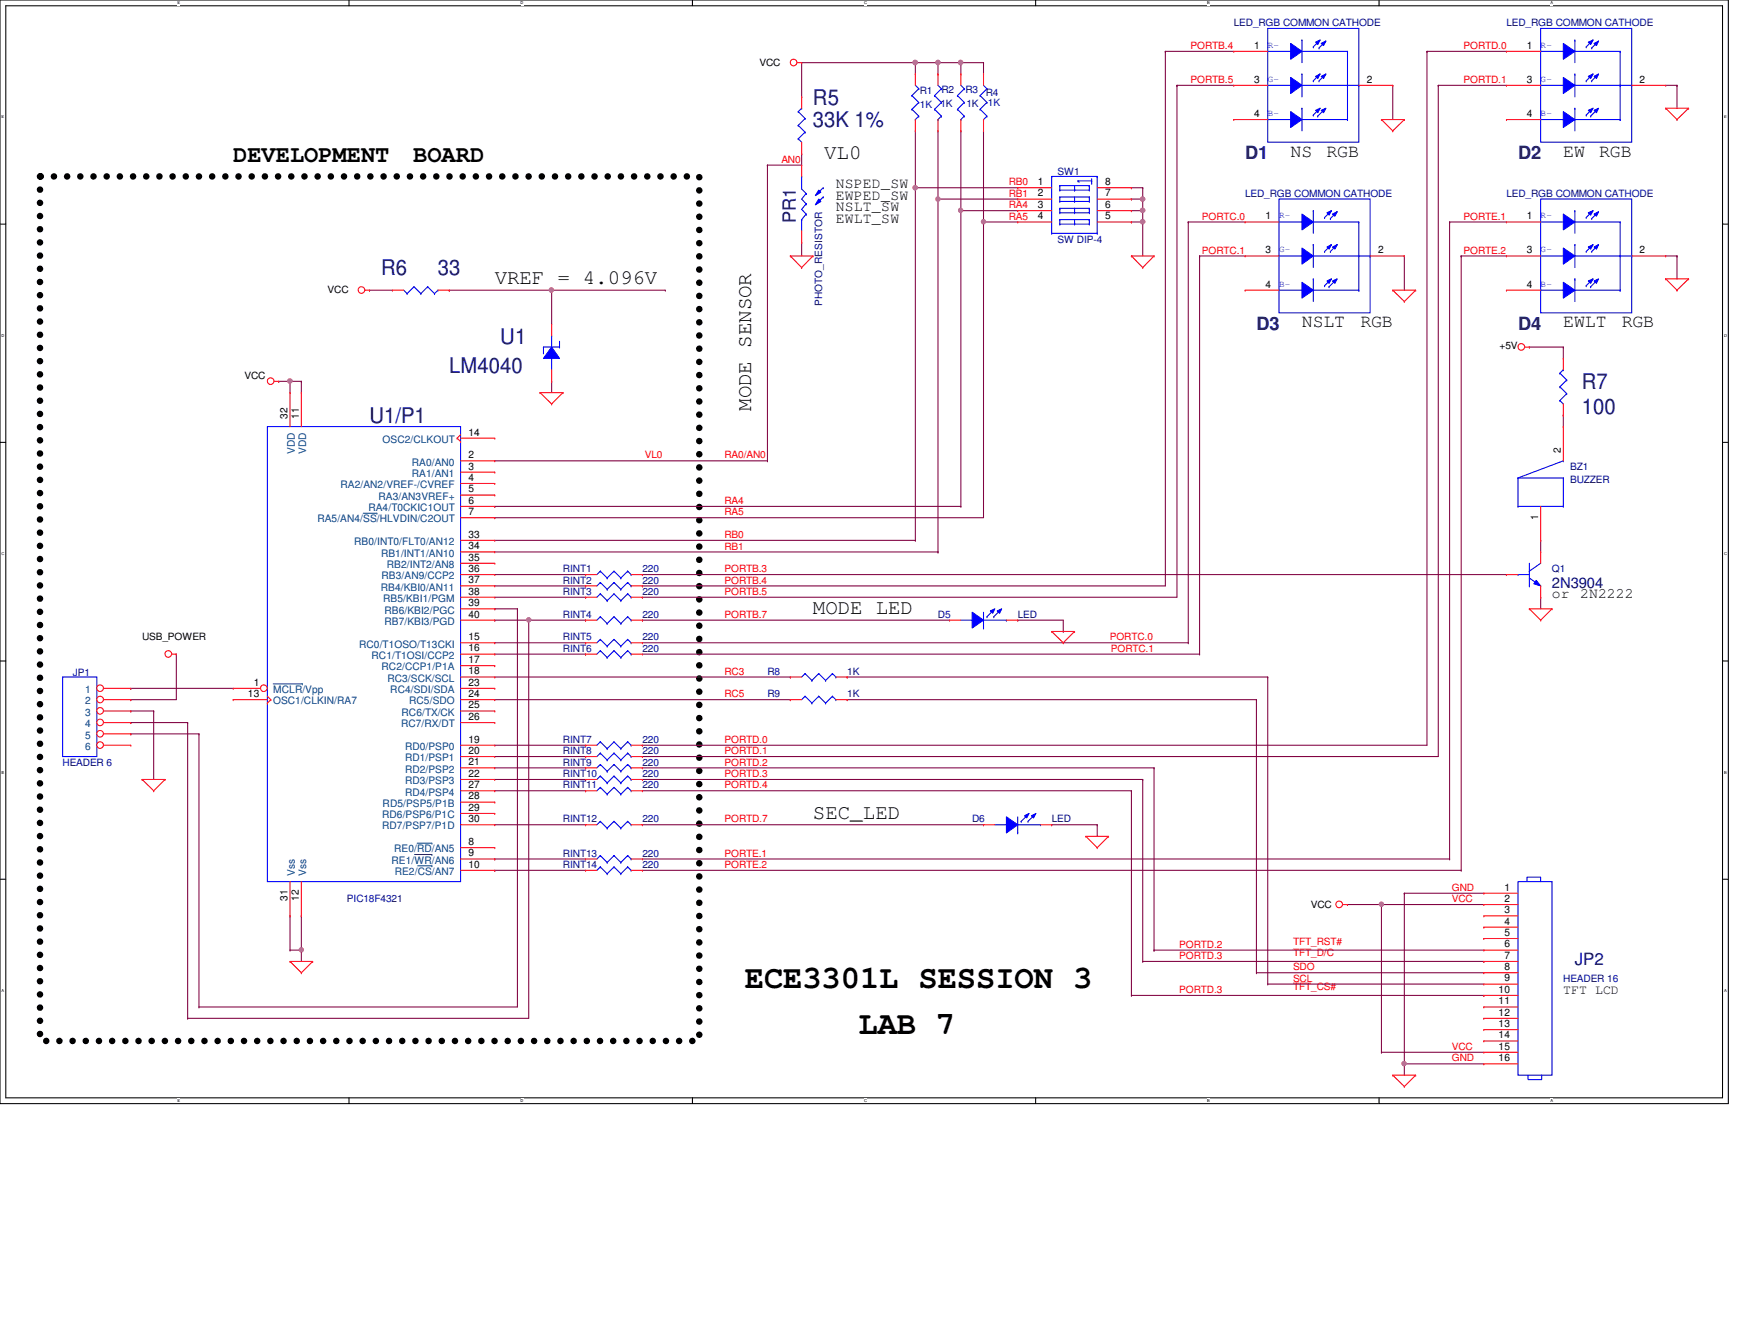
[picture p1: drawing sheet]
<svg xmlns="http://www.w3.org/2000/svg" width="279mm" height="216mm" viewBox="0 0 279 216" stroke-linecap="round" stroke-linejoin="round" font-family="sans-serif">
<defs><g id="words">
<g font-size="5.2">
<text x="119.8" y="158.9">ECE3301L SESSION 3</text>
<text x="138.1" y="166.2">LAB 7</text>
</g>
<g font-size="3.8">
<text x="37.5" y="26.1">DEVELOPMENT</text>
<text x="66.5" y="26.1">BOARD</text>
</g>
<g font-size="3.5" fill="#000080">
<text x="130.8" y="16.8">R5</text>
<text x="130.8" y="20.5">33K 1%</text>
<text x="61.3" y="44.2">R6</text>
<text x="70.4" y="44.2">33</text>
<text x="72.3" y="60">LM4040</text>
<text x="80.5" y="55.2">U1</text>
<text x="254.4" y="62.5">R7</text>
<text x="59.4" y="68">U1/P1</text>
<text x="254.4" y="66.5">100</text>
</g>
<g font-size="3.3">
<text x="132.6" y="25.5">VL0</text>
<text x="79.6" y="45.7">VREF = 4.096V</text>
<text x="120.8" y="66" transform="rotate(-90 120.8 66)">MODE SENSOR</text>
<text x="130.8" y="98.7">MODE LED</text>
<text x="130.8" y="131.6">SEC_LED</text>
</g>
<g font-size="2.9" fill="#000080">
<text x="200.3" y="25.6">D1</text>
<text x="244.2" y="25.6">D2</text>
<text x="128" y="35.9" transform="rotate(-90 128 35.9)">PR1</text>
<text x="202.1" y="53">D3</text>
<text x="244.2" y="53">D4</text>
</g>
<g font-size="2.9">
<text x="207.6" y="25.2">NS</text>
<text x="213.4" y="25.2">RGB</text>
<text x="251.5" y="25.2">EW</text>
<text x="257.2" y="25.2">RGB</text>
<text x="209.4" y="52.6">NSLT</text>
<text x="218.8" y="52.6">RGB</text>
<text x="251.5" y="52.6">EWLT</text>
<text x="260.9" y="52.6">RGB</text>
</g>
<text font-size="2.7" fill="#000080" x="253.3" y="155.2">JP2</text>
<g font-size="2.4">
<text x="134.5" y="30.3">NSPED_SW</text>
<text x="134.5" y="35.8">EWLT_SW</text>
<text x="134.5" y="33.9">NSLT_SW</text>
<text x="134.5" y="32.1">EWPED_SW</text>
<text x="249.6" y="96.1">or</text>
<text x="254.2" y="96.1">2N2222</text>
</g>
<text font-size="2.4" fill="#000080" x="249.6" y="94.6">2N3904</text>
<text font-size="2.1" x="251.5" y="159.9">TFT LCD</text>
<g font-size="1.7">
<text x="201.7" y="7.8">1</text>
<text x="245.6" y="7.8">1</text>
<text x="201.7" y="13.3">3</text>
<text x="219.8" y="13.3">2</text>
<text x="245.6" y="13.3">3</text>
<text x="263.7" y="13.3">2</text>
<text x="201.7" y="18.8">4</text>
<text x="245.6" y="18.8">4</text>
<text x="167" y="29.8">1</text>
<text x="177.8" y="29.8">8</text>
<text x="167" y="31.6">2</text>
<text x="167" y="33.4">3</text>
<text x="167" y="35.3">4</text>
<text x="177.8" y="31.6">7</text>
<text x="177.8" y="33.4">6</text>
<text x="177.8" y="35.3">5</text>
<text x="203.5" y="35.3">1</text>
<text x="245.6" y="35.3">1</text>
<text x="203.5" y="40.7">3</text>
<text x="221.7" y="40.7">2</text>
<text x="245.6" y="40.7">3</text>
<text x="263.7" y="40.7">2</text>
<text x="203.5" y="46.2">4</text>
<text x="245.6" y="46.2">4</text>
<text x="46.2" y="67.3" transform="rotate(-90 46.2 67.3)">32</text>
<text x="48" y="67.3" transform="rotate(-90 48 67.3)">11</text>
<text x="75.4" y="70">14</text>
<text x="75.4" y="73.7">2</text>
<text x="75.4" y="75.5">3</text>
<text x="75.4" y="77.3">4</text>
<text x="251" y="72.8" transform="rotate(-90 251 72.8)">2</text>
<text x="75.4" y="79.2">5</text>
<text x="75.4" y="81">6</text>
<text x="75.4" y="82.8">7</text>
<text x="247.4" y="83.6" transform="rotate(-90 247.4 83.6)">1</text>
<text x="75.4" y="86.4">33</text>
<text x="75.4" y="88.3">34</text>
<text x="75.4" y="90.1">35</text>
<text x="75.4" y="91.9">36</text>
<text x="75.4" y="93.8">37</text>
<text x="75.4" y="95.6">38</text>
<text x="75.4" y="97.5">39</text>
<text x="75.4" y="99.3">40</text>
<text x="75.4" y="106.6">17</text>
<text x="75.4" y="104.7">16</text>
<text x="75.4" y="102.9">15</text>
<text x="39.9" y="112.1">13</text>
<text x="40.8" y="110.2">1</text>
<text x="75.4" y="113.9">25</text>
<text x="75.4" y="112.1">24</text>
<text x="75.4" y="110.2">23</text>
<text x="75.4" y="108.4">18</text>
<text x="75.4" y="119.4">19</text>
<text x="75.4" y="115.7">26</text>
<text x="75.4" y="121.2">20</text>
<text x="75.4" y="123">21</text>
<text x="75.4" y="124.9">22</text>
<text x="75.4" y="126.7">27</text>
<text x="75.4" y="128.5">28</text>
<text x="75.4" y="130.3">29</text>
<text x="75.4" y="135.8">8</text>
<text x="75.4" y="137.7">9</text>
<text x="75.4" y="132.2">30</text>
<text x="75.4" y="139.5">10</text>
<text x="242" y="143.2">1</text>
<text x="46.2" y="144.8" transform="rotate(-90 46.2 144.8)">31</text>
<text x="48" y="144.8" transform="rotate(-90 48 144.8)">12</text>
<text x="242" y="145">2</text>
<text x="242" y="146.8">3</text>
<text x="242" y="148.6">4</text>
<text x="242" y="150.5">5</text>
<text x="242" y="152.3">6</text>
<text x="242" y="154.1">7</text>
<text x="242" y="156">8</text>
<text x="241" y="159.6">10</text>
<text x="241" y="161.5">11</text>
<text x="242" y="157.8">9</text>
<text x="241" y="163.3">12</text>
<text x="241" y="165.1">13</text>
<text x="241" y="166.9">14</text>
<text x="241" y="168.7">15</text>
<text x="241" y="170.6">16</text>
</g>
<g font-size="1.7" fill="#004080">
<text x="61.6" y="71.2">OSC2/CLKOUT</text>
<text x="47.4" y="73" transform="rotate(-90 47.4 73)">VDD</text>
<text x="49.2" y="73" transform="rotate(-90 49.2 73)">VDD</text>
<text x="66.3" y="74.8">RA0/AN0</text>
<text x="66.3" y="76.7">RA1/AN1</text>
<text x="51.1" y="84">RA5/AN4/SS/HLVDIN/C2OUT</text>
<text x="54.8" y="78.5">RA2/AN2/VREF-/CVREF</text>
<text x="59.3" y="82.2">RA4/T0CKIC1OUT</text>
<text x="60.9" y="80.3">RA3/AN3VREF+</text>
<text x="57" y="87.6">RB0/INT0/FLT0/AN12</text>
<text x="61.3" y="89.5">RB1/INT1/AN10</text>
<text x="61.3" y="95">RB4/KBI0/AN11</text>
<text x="61.4" y="93.1">RB3/AN9/CCP2</text>
<text x="62.2" y="91.3">RB2/INT2/AN8</text>
<text x="61.6" y="96.8">RB5/KBI1/PGM</text>
<text x="61.8" y="98.6">RB6/KBI2/PGC</text>
<text x="61.8" y="100.5">RB7/KBI3/PGD</text>
<text x="57.8" y="104.1">RC0/T1OSO/T13CKI</text>
<text x="59.8" y="105.9">RC1/T1OSI/CCP2</text>
<text x="61.4" y="107.8">RC2/CCP1/P1A</text>
<text x="13.7" y="111.4">1</text>
<text x="13.7" y="113.2">2</text>
<text x="43.9" y="111.4">MCLR/Vpp</text>
<text x="43.9" y="113.2">OSC1/CLKIN/RA7</text>
<text x="62.3" y="109.6">RC3/SCK/SCL</text>
<text x="62.8" y="111.4">RC4/SDI/SDA</text>
<text x="65.8" y="113.2">RC5/SDO</text>
<text x="13.7" y="115.1">3</text>
<text x="13.7" y="116.9">4</text>
<text x="13.7" y="118.7">5</text>
<text x="64.5" y="116.9">RC7/RX/DT</text>
<text x="64.6" y="115.1">RC6/TX/CK</text>
<text x="13.7" y="120.6">6</text>
<text x="65.2" y="120.6">RD0/PSP0</text>
<text x="65.2" y="122.4">RD1/PSP1</text>
<text x="65.2" y="124.2">RD2/PSP2</text>
<text x="61.5" y="131.5">RD6/PSP6/P1C</text>
<text x="61.6" y="129.7">RD5/PSP5/P1B</text>
<text x="65.2" y="126.1">RD3/PSP3</text>
<text x="65.2" y="127.9">RD4/PSP4</text>
<text x="61.5" y="133.3">RD7/PSP7/P1D</text>
<text x="63.4" y="137">RE0/RD/AN5</text>
<text x="47.4" y="140.8" transform="rotate(-90 47.4 140.8)">Vss</text>
<text x="49.2" y="140.8" transform="rotate(-90 49.2 140.8)">Vss</text>
<text x="63" y="138.9">RE1/WR/AN6</text>
<text x="63.5" y="140.7">RE2/CS/AN7</text>
</g>
<g font-size="1.6" fill="#000080">
<text x="198.5" y="4.2">LED_RGB COMMON CATHODE</text>
<text x="242.3" y="4.2">LED_RGB COMMON CATHODE</text>
<text x="148" y="15.2">R1</text>
<text x="148" y="17.4">1K</text>
<text x="151.3" y="17.2">1K</text>
<text x="151.4" y="15">R2</text>
<text x="155.3" y="15">R3</text>
<text x="155.4" y="17.2">1K</text>
<text x="158.6" y="15.4">R4</text>
<text x="158.9" y="17">1K</text>
<text x="170.1" y="28.2">SW1</text>
<text x="200.3" y="31.6">LED_RGB COMMON CATHODE</text>
<text x="242.3" y="31.6">LED_RGB COMMON CATHODE</text>
<text x="170.1" y="39.1">SW DIP-4</text>
<text x="132.2" y="49.2" transform="rotate(-90 132.2 49.2)">PHOTO_RESISTOR</text>
<text x="252.6" y="75.5">BZ1</text>
<text x="252.6" y="77.7">BUZZER</text>
<text x="90.6" y="95.6">RINT3</text>
<text x="90.6" y="93.8">RINT2</text>
<text x="90.6" y="92">RINT1</text>
<text x="103.3" y="95.6">220</text>
<text x="103.3" y="93.8">220</text>
<text x="103.3" y="92">220</text>
<text x="249.6" y="92">Q1</text>
<text x="90.6" y="99.3">RINT4</text>
<text x="103.3" y="99.3">220</text>
<text x="150.9" y="99.3">D5</text>
<text x="163.7" y="99.3">LED</text>
<text x="90.6" y="103">RINT5</text>
<text x="90.6" y="104.8">RINT6</text>
<text x="103.3" y="103">220</text>
<text x="103.3" y="104.8">220</text>
<text x="11.7" y="108.6">JP1</text>
<text x="123.4" y="112.1">R9</text>
<text x="123.4" y="108.5">R8</text>
<text x="136.3" y="112.1">1K</text>
<text x="136.3" y="108.5">1K</text>
<text x="90.6" y="119.4">RINT7</text>
<text x="103.3" y="119.4">220</text>
<text x="10.1" y="123.1">HEADER 6</text>
<text x="90.6" y="121.2">RINT8</text>
<text x="90.6" y="124.9">RINT10</text>
<text x="90.6" y="123.1">RINT9</text>
<text x="103.3" y="121.2">220</text>
<text x="103.3" y="123.1">220</text>
<text x="103.3" y="124.9">220</text>
<text x="90.6" y="126.7">RINT11</text>
<text x="103.3" y="126.7">220</text>
<text x="90.6" y="132.2">RINT12</text>
<text x="90.6" y="137.7">RINT13</text>
<text x="103.3" y="132.2">220</text>
<text x="103.3" y="137.7">220</text>
<text x="156.4" y="132.2">D6</text>
<text x="169.2" y="132.2">LED</text>
<text x="90.6" y="139.5">RINT14</text>
<text x="103.3" y="139.5">220</text>
<text x="55.8" y="145">PIC18F4321</text>
<text x="251.5" y="157.8">HEADER 16</text>
</g>
<g font-size="1.6">
<text x="122.2" y="10.6">VCC</text>
<text x="52.7" y="47.2">VCC</text>
<text x="241.2" y="56.1">+5V</text>
<text x="39.3" y="60.9">VCC</text>
<text x="22.9" y="103">USB_POWER</text>
<text x="210.9" y="145.9">VCC</text>
</g>
<g font-size="1.6" fill="#f00">
<text x="191.5" y="7.9">PORTB.4</text>
<text x="235.4" y="7.9">PORTD.0</text>
<text x="191.5" y="13.3">PORTB.5</text>
<text x="235.4" y="13.3">PORTD.1</text>
<text x="125.7" y="26.2">AN0</text>
<text x="162.3" y="29.8">RB0</text>
<text x="162.3" y="33.5">RA4</text>
<text x="162.3" y="31.6">RB1</text>
<text x="162.3" y="35.3">RA5</text>
<text x="193.3" y="35.3">PORTC.0</text>
<text x="235.4" y="35.3">PORTE.1</text>
<text x="193.3" y="40.8">PORTC.1</text>
<text x="235.4" y="40.8">PORTE.2</text>
<text x="103.7" y="73.7">VL0</text>
<text x="116.5" y="73.7">RA0/AN0</text>
<text x="116.5" y="81">RA4</text>
<text x="116.5" y="82.8">RA5</text>
<text x="116.5" y="88.3">RB1</text>
<text x="116.5" y="86.5">RB0</text>
<text x="116.5" y="93.8">PORTB.4</text>
<text x="116.5" y="95.6">PORTB.5</text>
<text x="116.5" y="92">PORTB.3</text>
<text x="116.5" y="99.3">PORTB.7</text>
<text x="178.5" y="103">PORTC.0</text>
<text x="178.7" y="104.8">PORTC.1</text>
<text x="116.5" y="108.5">RC3</text>
<text x="116.5" y="112.1">RC5</text>
<text x="116.5" y="119.4">PORTD.0</text>
<text x="116.5" y="121.2">PORTD.1</text>
<text x="116.5" y="123.1">PORTD.2</text>
<text x="116.5" y="124.9">PORTD.3</text>
<text x="116.5" y="126.7">PORTD.4</text>
<text x="116.5" y="137.7">PORTE.1</text>
<text x="116.5" y="132.2">PORTD.7</text>
<text x="116.5" y="139.5">PORTE.2</text>
<text x="233.6" y="143.2">GND</text>
<text x="233.6" y="145">VCC</text>
<text x="189.7" y="154.2">PORTD.3</text>
<text x="189.7" y="152.4">PORTD.2</text>
<text x="208" y="153.8">TFT_D/C</text>
<text x="208" y="151.9">TFT_RST#</text>
<text x="208" y="156">SDO</text>
<text x="189.7" y="159.6">PORTD.3</text>
<text x="208" y="159.2">TFT_CS#</text>
<text x="208" y="157.8">SCL</text>
<text x="233.6" y="168.8">VCC</text>
<text x="233.6" y="170.6">GND</text>
</g>
<g font-size="1.5" fill="#00f">
<text x="203.9" y="7.7">R-</text>
<text x="247.8" y="7.7">R-</text>
<text x="203.9" y="13.1">G-</text>
<text x="247.8" y="13.1">G-</text>
<text x="203.9" y="18.6">B-</text>
<text x="247.8" y="18.6">B-</text>
<text x="205.7" y="35.1">R-</text>
<text x="247.8" y="35.1">R-</text>
<text x="205.7" y="40.6">G-</text>
<text x="247.8" y="40.6">G-</text>
<text x="205.7" y="46.1">B-</text>
<text x="247.8" y="46.1">B-</text>
</g>
<g font-size=".6">
<text x="28.5" y=".7">E</text>
<text x="83.7" y=".7">D</text>
<text x="139" y=".7">C</text>
<text x="194.2" y=".7">B</text>
<text x="249.4" y=".7">A</text>
<text x=".3" y="19">E</text>
<text x="277.3" y="19">E</text>
<text x=".3" y="54.1">D</text>
<text x="277.3" y="54.1">D</text>
<text x=".3" y="89.2">C</text>
<text x="277.3" y="89.2">C</text>
<text x=".3" y="124.4">B</text>
<text x="277.3" y="124.4">B</text>
<text x=".3" y="159.5">A</text>
<text x="277.3" y="159.5">A</text>
<text x="28.5" y="177.2">E</text>
<text x="83.7" y="177.2">D</text>
<text x="139" y="177.2">C</text>
<text x="194.2" y="177.2">B</text>
<text x="249.4" y="177.2">A</text>
</g>
</g></defs>
<path d="M0 0h278v177.4h-278zM.9 .9h276.2v175.6h-276.2z" fill="none" stroke="#000" stroke-width=".17"/>
<g fill="#fff">
<path d="M28.5 .1h.5v.7h-.5z"/>
<path d="M28.5 176.6h.5v.7h-.5z"/>
</g>
<path d="M56.1 0v.9M56.1 176.5v.9" fill="none" stroke="#000" stroke-width=".17"/>
<g fill="#fff">
<path d="M83.7 .1h.5v.7h-.5z"/>
<path d="M83.7 176.6h.5v.7h-.5z"/>
</g>
<path d="M111.4 0v.9M111.4 176.5v.9" fill="none" stroke="#000" stroke-width=".17"/>
<g fill="#fff">
<path d="M139 .1h.4v.7h-.4z"/>
<path d="M139 176.6h.4v.7h-.4z"/>
</g>
<path d="M166.6 0v.9M166.6 176.5v.9" fill="none" stroke="#000" stroke-width=".17"/>
<g fill="#fff">
<path d="M194.2 .1h.4v.7h-.4z"/>
<path d="M194.2 176.6h.4v.7h-.4z"/>
</g>
<path d="M221.8 0v.9M221.8 176.5v.9" fill="none" stroke="#000" stroke-width=".17"/>
<g fill="#fff">
<path d="M249.4 .1h.4v.7h-.4z"/>
<path d="M249.4 176.6h.4v.7h-.4z"/>
<path d="M.3 18.5h.4v.7h-.4z"/>
<path d="M277.3 18.5h.4v.7h-.4z"/>
<path d="M.3 53.6h.4v.7h-.4z"/>
<path d="M277.3 53.6h.5v.7h-.5z"/>
</g>
<path d="M0 36h.9M277.1 36h.9" fill="none" stroke="#000" stroke-width=".17"/>
<g fill="#fff">
<path d="M.3 88.6h.4v.8h-.4z"/>
<path d="M277.3 88.6h.5v.8h-.5z"/>
</g>
<path d="M0 71.1h.9M277.1 71.1h.9" fill="none" stroke="#000" stroke-width=".17"/>
<g fill="#fff">
<path d="M.3 123.8h.4v.7h-.4z"/>
<path d="M277.3 123.8h.4v.7h-.4z"/>
</g>
<path d="M0 106.3h.9M277.1 106.3h.9" fill="none" stroke="#000" stroke-width=".17"/>
<g fill="#fff">
<path d="M.3 158.9h.3v.7h-.3z"/>
<path d="M277.3 158.9h.4v.7h-.4z"/>
</g>
<path d="M0 141.4h.9M277.1 141.4h.9" fill="none" stroke="#000" stroke-width=".17"/>
<path d="M6.4 28.4h106.1v138.9h-106.1z" fill="none" stroke="#000" stroke-width="1.1" stroke-dasharray="0 2.1"/>
<path d="M182 32h.1M182 32h1.8" fill="none" stroke="#800040" stroke-width=".17"/>
<circle cx="183.8" cy="32" r=".36" fill="#f0f"/>
<circle cx="183.8" cy="32" r=".36" fill="none" stroke="#f0f" stroke-width=".17"/>
<path d="M182 30.2h.1M182 35.7h.1M182 30.2h1.8M182 35.7h1.8M183.8 32h.1M183.8 30.2h.1M183.8 30.2v3.7" fill="none" stroke="#800040" stroke-width=".17"/>
<circle cx="183.8" cy="35.6" r=".36" fill="#f0f"/>
<circle cx="183.8" cy="35.6" r=".36" fill="none" stroke="#f0f" stroke-width=".17"/>
<path d="M183.8 33.9h.1M183.8 33.9v1.8" fill="none" stroke="#800040" stroke-width=".17"/>
<circle cx="183.8" cy="33.8" r=".36" fill="#f0f"/>
<circle cx="183.8" cy="33.8" r=".36" fill="none" stroke="#f0f" stroke-width=".17"/>
<path d="M182 33.9h.1M182 33.9h1.8M46.7 152.7h.1M46.7 152.7h1.8" fill="none" stroke="#800040" stroke-width=".17"/>
<circle cx="48.5" cy="152.7" r=".34" fill="#f0f"/>
<circle cx="48.5" cy="152.7" r=".34" fill="none" stroke="#f0f" stroke-width=".17"/>
<g fill="none" stroke="#800040" stroke-width=".17">
<path d="M44.8 61.3h.1M44.8 61.3h3.7M46.7 61.3h.1M48.5 61.3h.1M48.5 61.3v1.8M79.6 99.7h.1M79.6 99.7h5.4M83.2 97.9h.1M83.2 97.9v64M85 99.7h.1M85 99.7v64M30.2 116.2h.1"/>
<path d="M30.2 116.2v47.5M32 118h.1M32 118v43.9M176.5 132.6h.1M176.5 132.6v1.9M48.5 152.7h.1M48.5 147.2h.1M48.5 147.2v7.4"/>
</g>
<circle cx="85" cy="99.6" r=".34" fill="#f0f"/>
<circle cx="85" cy="99.6" r=".34" fill="none" stroke="#f0f" stroke-width=".17"/>
<g fill="none" stroke="#800040" stroke-width=".17">
<path d="M59.4 46.7h.1M59.4 46.7h3.7M46.7 61.3h.1M46.7 61.3v1.8M79.6 97.9h.1M79.6 97.9h3.6M21 112.5h.1M21 116.2h.1M21 118h.1M21 114.3h.1M21 110.7h.1M21 116.2h9.2"/>
<path d="M21 118h11M21 114.3h3.7M21 110.7h16.5M24.7 114.3h.1M24.7 114.3v11M28.4 105.2h.1M28.4 105.2v7.3h-7.4M46.7 147.2h.1M46.7 147.2v5.5M30.2 163.7h.1M30.2 163.7h54.8M32 161.9h.1"/>
<path d="M32 161.9h51.2"/>
</g>
<circle cx="46.6" cy="61.3" r=".36" fill="#f0f"/>
<circle cx="46.6" cy="61.3" r=".36" fill="none" stroke="#f0f" stroke-width=".17"/>
<g fill="none" stroke="#800040" stroke-width=".17">
<path d="M229.5 8.3h.1M229.5 8.3h12.8M72.3 46.7h.1M72.3 46.7h34.7M88.7 46.7h.1M88.7 46.7v5.5M107 46.7h.1M88.7 61.3h.1M88.7 61.3v1.8M79.6 81.4h.1M79.6 81.4h75M79.6 119.8h14.6"/>
<path d="M79.6 103.3h14.6M79.6 108.8h47.5M79.6 105.2h14.6M79.6 112.5h47.5M94.2 119.8h.1M94.2 103.3h.1M94.2 105.2h.1M127.1 108.8h.1M127.1 112.5h.1M79.6 125.3h14.6M79.6 123.4h14.6M79.6 121.6h14.6"/>
<path d="M79.6 127.1h14.6M94.2 125.3h.1M94.2 123.4h.1M94.2 121.6h.1M94.2 127.1h.1"/>
</g>
<circle cx="88.7" cy="46.6" r=".35" fill="#f0f"/>
<circle cx="88.7" cy="46.6" r=".35" fill="none" stroke="#f0f" stroke-width=".17"/>
<g fill="none" stroke="#800040" stroke-width=".17">
<path d="M147.2 10.1h.1M147.2 10.1v1.8M150.9 10.1h.1M150.9 10.1v1.8M154.6 10.1h.1M154.6 10.1h3.6M154.6 10.1v1.8M158.2 10.1h.1M158.2 10.1v1.8M187.5 8.3h.1M187.5 8.3v85.9h-84.2M187.5 8.3h11"/>
<path d="M189.3 13.7h.1M189.3 13.7h9.2M224 13.7h.1M224 13.7v5.5M267.9 13.7h1.8M269.7 13.7h.1M123.4 26.5h.1M123.4 26.5v47.6M128.9 39h.1M128.9 24.7h.1M128.9 24.7v1.8h-5.5M128.9 39v2.1"/>
<path d="M158.2 35.7h.1M158.2 21v14.7M191.1 35.7h.1M191.1 35.7h9.2M193 41.1h.1M193 41.1h7.3M225.9 41.1h.1M225.9 41.1v5.6M251.5 55.8h.1M251.5 55.8v1.8M267.9 41.1h1.8M269.7 41.1h.1"/>
<path d="M269.7 41.1v3.7M79.6 74.1h43.8M123.4 74.1h.1M251.5 66.8h.1M251.5 66.8v1.8M103.3 94.2h.1M103.3 96h.1M103.3 96h86M103.3 103.3h87.8M191.1 103.3h.1M79.6 138.1h.1M79.6 138.1h14.6"/>
<path d="M79.6 132.6h14.6M94.2 132.6h.1M103.3 139.9h131.7M103.3 138.1h129.9M103.3 132.6h54.9M158.2 132.6h.1M233.2 138.1h.1M235 139.9h.1"/>
</g>
<circle cx="154.5" cy="10" r=".35" fill="#f0f"/>
<circle cx="154.5" cy="10" r=".35" fill="none" stroke="#f0f" stroke-width=".17"/>
<path d="M128.9 10.1h18.3M147.2 10.1h.1M150.9 10.1h.1M150.9 10.1h3.7M147.2 30.2h.1M147.2 21v9.2M150.9 32h.1M150.9 21v11M154.6 33.9h.1M154.6 21v12.9" fill="none" stroke="#800040" stroke-width=".17"/>
<circle cx="147.2" cy="10" r=".37" fill="#f0f"/>
<circle cx="147.2" cy="10" r=".37" fill="none" stroke="#f0f" stroke-width=".17"/>
<path d="M147.2 10.1h.1M147.2 10.1h3.7" fill="none" stroke="#800040" stroke-width=".17"/>
<circle cx="150.9" cy="10" r=".35" fill="#f0f"/>
<circle cx="150.9" cy="10" r=".35" fill="none" stroke="#f0f" stroke-width=".17"/>
<g fill="none" stroke="#800040" stroke-width=".17">
<path d="M128.9 15.6h.1M128.9 10.1v5.5M189.3 13.7h.1M189.3 13.7v82.3M229.5 8.3h.1M229.5 8.3v111.5h-126.2M231.4 13.7h.1M231.4 13.7v107.9h-128.1M231.4 13.7h10.9M269.7 13.7h.1M269.7 13.7v3.7M147.2 30.2h.1"/>
<path d="M147.2 30.2h16.5M147.2 30.2v56.7M150.9 32h.1M150.9 32h12.8M154.6 33.9h.1M154.6 33.9h9.1M158.2 35.7h.1M158.2 35.7h5.5M183.8 35.7h.1M183.8 35.7v5.4M191.1 35.7h.1M191.1 35.7v67.6"/>
<path d="M233.2 35.7h.1M233.2 35.7h9.1M233.2 35.7v102.4M235 41.1h.1M235 41.1h7.3M235 41.1v98.8M246 55.8h.1M246 55.8h5.5M79.6 96h14.6M79.6 88.7h71.3M79.6 86.9h67.6M85 99.7h9.2"/>
<path d="M94.2 96h.1M94.2 99.7h.1M103.3 92.4h.1M103.3 92.4h139M147.2 86.9h.1M150.9 88.7h.1M247.8 86.9h.1M247.8 96h.1M247.8 86.9v1.8M247.8 96v1.9M103.3 119.8h.1M103.3 105.2h89.7"/>
<path d="M193 105.2h.1M79.6 139.9h.1M79.6 139.9h14.6M103.3 121.6h.1M169.2 132.6h.1M169.2 132.6h7.3"/>
</g>
<circle cx="147.2" cy="30.2" r=".36" fill="#f0f"/>
<circle cx="147.2" cy="30.2" r=".36" fill="none" stroke="#f0f" stroke-width=".17"/>
<path d="M154.6 33.9v47.5M193 41.1h.1M193 41.1v64.1M154.6 81.4h.1" fill="none" stroke="#800040" stroke-width=".17"/>
<circle cx="154.5" cy="33.8" r=".34" fill="#f0f"/>
<circle cx="154.5" cy="33.8" r=".34" fill="none" stroke="#f0f" stroke-width=".17"/>
<path d="M150.9 32v56.7M150.9 88.7h.1" fill="none" stroke="#800040" stroke-width=".17"/>
<circle cx="150.9" cy="32" r=".34" fill="#f0f"/>
<circle cx="150.9" cy="32" r=".34" fill="none" stroke="#f0f" stroke-width=".17"/>
<path d="M158.2 35.7h.1M158.2 35.7v47.5" fill="none" stroke="#800040" stroke-width=".17"/>
<circle cx="158.2" cy="35.6" r=".34" fill="#f0f"/>
<circle cx="158.2" cy="35.6" r=".34" fill="none" stroke="#f0f" stroke-width=".17"/>
<g fill="none" stroke="#800040" stroke-width=".17">
<path d="M79.6 83.2h.1M79.6 83.2h78.6M79.6 94.2h14.6M79.6 92.4h14.6M94.2 94.2h.1M94.2 92.4h.1M103.3 99.7h.1M103.3 99.7h49.4M163.7 99.7h.1M163.7 99.7h7.3v1.8M171 101.5h.1M183.8 154.6h54.9"/>
<path d="M185.6 152.7h.1M185.6 152.7h53.1M216.7 145.4h.1M216.7 145.4h22M222.2 145.4h.1M222.2 145.4v23.8M225.9 143.6h.1M225.9 143.6h12.8M238.7 154.6h.1M182 160h56.7M222.2 169.2h.1M222.2 169.2h16.5"/>
<path d="M225.9 171h.1M225.9 171h12.8M238.7 160h.1"/>
</g>
<circle cx="222.2" cy="145.4" r=".34" fill="#f0f"/>
<circle cx="222.2" cy="145.4" r=".34" fill="none" stroke="#f0f" stroke-width=".17"/>
<path d="M202.1 156.4h.1M202.1 156.4h36.6M225.9 143.6h.1M225.9 143.6v27.4" fill="none" stroke="#800040" stroke-width=".17"/>
<circle cx="225.8" cy="171" r=".34" fill="#f0f"/>
<circle cx="225.8" cy="171" r=".34" fill="none" stroke="#f0f" stroke-width=".17"/>
<g fill="none" stroke="#800040" stroke-width=".17">
<path d="M136.3 108.8h.1M136.3 112.5h.1M136.3 108.8h67.6M136.3 112.5h65.8M202.1 112.5h.1M202.1 112.5v43.9M203.9 108.8h.1M203.9 108.8v49.4M103.3 123.4h82.3M103.3 125.3h80.5M103.3 127.1h78.7M182 127.1h.1"/>
<path d="M182 127.1v32.9M183.8 125.3h.1M183.8 125.3v29.3M185.6 123.4h.1M185.6 123.4v29.3M183.8 154.6h.1M185.6 152.7h.1M203.9 158.2h.1M203.9 158.2h34.8M182 160h.1M225.9 171h.1M225.9 171v1.8"/>
</g>
<g fill="none" stroke="#f00" stroke-width=".17">
<path d="M128.2 10.1h.7M128.9 10.1h.1M128.9 15.6h.1M128.9 15.6v1.8M222.2 19.2h.1M222.2 19.2h3.7M222.2 19.2l1.8 1.8M225.9 19.2h.1M225.9 19.2l-1.9 1.8M267.9 17.4h.1M267.9 17.4h3.7M267.9 17.4l1.8 1.8"/>
<path d="M269.7 19.2h.1M271.6 17.4h.1M271.6 17.4l-1.9 1.8M128.9 24.7h.1M128.9 22.9v1.8M224 21h.1M58.7 46.7h.7M59.4 46.7h.1M63.1 46.7h.1M63.1 46.7h1.8M70.4 46.7h1.9M72.3 46.7h.1"/>
<path d="M127.1 41.1h.1M127.1 41.1h3.7M127.1 41.1l1.8 1.9M128.9 43h.1M130.8 41.1h.1M130.8 41.1l-1.9 1.9M182 41.1h.1M182 41.1h3.6M182 41.1l1.8 1.9M183.8 43h.1M185.6 41.1h.1M185.6 41.1l-1.8 1.9"/>
<path d="M224 46.7h.1M224 46.7h3.7M224 46.7l1.9 1.8M225.9 48.5h.1M227.7 46.7h.1M227.7 46.7l-1.8 1.8M245.3 55.8h.7M246 55.8h.1M267.9 44.8h.1M267.9 44.8h3.7M267.9 44.8l1.8 1.9M269.7 46.7h.1"/>
<path d="M271.6 44.8h.1M271.6 44.8l-1.9 1.9M44.1 61.3h.7M44.8 61.3h.1M86.9 63.1h.1M86.9 63.1h3.7M86.9 63.1l1.8 1.8M88.7 64.9h.1M90.6 63.1h.1M90.6 63.1l-1.9 1.8M94.2 96h.1M94.2 96h1.8"/>
<path d="M101.5 96h1.8M103.3 96h.1M246 97.9h.1M246 97.9h3.6M246 97.9l1.8 1.8M247.8 99.7h.1M249.6 97.9h.1M249.6 97.9l-1.8 1.8M27.6 105.2h.8M28.4 105.2h.1M169.2 101.5h.1M169.2 101.5h3.6"/>
<path d="M169.2 101.5l1.8 1.8M171 103.3h.1M172.8 101.5h.1M172.8 101.5l-1.8 1.8M22.9 125.3h.1M22.9 125.3h3.6M22.9 125.3l1.8 1.8M24.7 127.1h.1M26.5 125.3h.1M26.5 125.3l-1.8 1.8M94.2 121.6h.1M94.2 132.6h.1"/>
<path d="M94.2 125.3h.1M94.2 125.3h1.8M94.2 121.6h1.8M94.2 132.6h1.8M101.5 125.3h1.8M101.5 121.6h1.8M101.5 132.6h1.8M103.3 121.6h.1M103.3 132.6h.1M103.3 125.3h.1M174.7 134.5h.1M174.7 134.5h3.6"/>
<path d="M174.7 134.5l1.8 1.8M176.5 136.3h.1M178.3 134.5h.1M178.3 134.5l-1.8 1.8M46.7 154.6h.1M46.7 154.6h3.6M46.7 154.6l1.8 1.8M48.5 156.4h.1M50.3 154.6h.1M50.3 154.6l-1.8 1.8M216 145.4h.7M216.7 145.4h.1"/>
<path d="M238.7 143.6h.1M238.7 145.4h.1M238.7 147.2h.1M238.7 149.1h.1M238.7 150.9h.1M238.7 152.7h.1M238.7 154.6h.1M238.7 156.4h.1M238.7 158.2h.1M238.7 154.6h5.5M238.7 145.4h5.5M238.7 143.6h5.5"/>
<path d="M238.7 147.2h5.5M238.7 149.1h5.5M238.7 150.9h5.5M238.7 152.7h5.5M238.7 156.4h5.5M238.7 158.2h5.5M224 172.8h.1M224 172.8h3.7M224 172.8l1.9 1.9M225.9 174.7h.1M227.7 172.8h.1M227.7 172.8l-1.8 1.9"/>
<path d="M238.7 160h.1M238.7 161.9h.1M238.7 163.7h.1M238.7 165.5h.1M238.7 167.3h.1M238.7 169.2h.1M238.7 171h.1M238.7 160h5.5M238.7 161.9h5.5M238.7 163.7h5.5M238.7 165.5h5.5M238.7 167.3h5.5"/>
<path d="M238.7 169.2h5.5M238.7 171h5.5"/>
<circle cx="127.6" cy="10" r=".54"/>
<circle cx="58.1" cy="46.6" r=".54"/>
<circle cx="244.7" cy="55.8" r=".54"/>
<circle cx="43.5" cy="61.3" r=".54"/>
<circle cx="27.1" cy="105.1" r=".54"/>
<circle cx="215.4" cy="145.4" r=".54"/>
</g>
<g fill="none" stroke="#00f" stroke-width=".17">
<path d="M128.4 17.9h.1M128.4 17.9l1.1 1.1M128.9 17.4h.1M128.9 17.4l-.5 .5M129.5 19h.1M129.5 19l-1.1 1.2M128.4 22.3h.1M128.4 20.2h.1M128.4 22.3l.5 .6M128.4 20.2l1.1 1.1M128.9 35.3h.1M128.9 35.3v1.8"/>
<path d="M129.5 21.3h.1M129.5 21.3l-1.1 1M132.4 31.7h.1M132.4 30.2h.1M132.4 31.7l-1.1 1.1M132.4 30.2l-1.1 1.1M64.9 46.7l.6 .5M65.5 47.2h.1M66.6 46.1h.1M66.6 46.1l-1.1 1.1M66.6 46.1l1.1 1.1M67.7 47.2h.1"/>
<path d="M68.8 46.1h.1M68.8 46.1l-1.1 1.1M68.8 46.1l1.1 1.1M69.9 47.2h.1M70.4 46.7h.1M70.4 46.7l-.5 .5M96.6 95.5h.1M96.6 95.5l-.6 .5M96.6 95.5l1.1 1.1M97.7 96.6h.1M98.8 95.5h.1M98.8 95.5l-1.1 1.1"/>
<path d="M98.8 95.5l1.1 1.1M99.9 96.6h.1M101 95.5h.1M101 95.5l-1.1 1.1M101 95.5l.5 .5M101.5 96h.1M96.6 121.1h.1M96.6 132h.1M96.6 124.8h.1M96.6 121.1l-.6 .5M96.6 121.1l1.1 1.1M96.6 132l-.6 .6"/>
<path d="M96.6 132l1.1 1.1M96.6 124.8l-.6 .5M96.6 124.8l1.1 1.1M97.7 122.2h.1M97.7 133.1h.1M97.7 125.9h.1M98.8 121.1h.1M98.8 132h.1M98.8 124.8h.1M98.8 121.1l-1.1 1.1M98.8 121.1l1.1 1.1M98.8 132l-1.1 1.1"/>
<path d="M98.8 132l1.1 1.1M98.8 124.8l-1.1 1.1M98.8 124.8l1.1 1.1M99.9 122.2h.1M99.9 133.1h.1M99.9 125.9h.1M101 121.1h.1M101 132h.1M101 124.8h.1M101 121.1l-1.1 1.1M101 121.1l.5 .5M101 132l-1.1 1.1"/>
<path d="M101 132l.5 .6M101 124.8l-1.1 1.1M101 124.8l.5 .5M101.5 121.6h.1M101.5 132.6h.1M101.5 125.3h.1M244.2 141.7h5.4v31.1h-5.4zM245.6 141.7v-.7h2.2v.7M245.8 172.8v.8h2.2v-.8"/>
</g>
<path d="M131.7 30.6l.3 .3-.9 .6z" fill="#00f"/>
<path d="M131.7 30.6l.3 .3-.9 .6z" fill="none" stroke="#00f" stroke-width=".17"/>
<path d="M131.7 32l.3 .4-.9 .5z" fill="#00f"/>
<g fill="none" stroke="#00f" stroke-width=".17">
<path d="M128.9 28.4h.1M128.9 28.4v2l.8 .7M129.7 34.4h.1M129.7 32.8h.1M129.7 31.1h.1M129.7 34.4l-.8 .9M129.7 32.8l-.8 .9 .8 .7M129.7 31.1l-.8 .9 .8 .8M131.7 32l.3 .4-.9 .5zM87.4 55.8h.1M87.4 56.7h.1M87.4 55.8h2.6"/>
<path d="M87.4 55.8v.9M88.7 57.6h.1M88.7 54h.1M88.7 54v1.8M88.7 57.6v1.8M90 55.8h.1M90 54.9v.9"/>
</g>
<path d="M128.9 26.5h.1M128.9 39h.1M128.9 26.5v1.9M128.9 37.1v1.9" fill="none" stroke="#f00" stroke-width=".17"/>
<path d="M88.7 55.8l1.3 1.8h-2.6z" fill-rule="evenodd" fill="#00f"/>
<path d="M88.7 55.8l1.3 1.8h-2.6zM244.2 92.4h.1M244.2 92.4h1.8M246 91.8h.1M246 94.2h.1M246 92.9l1.8 1.3M246 90.6v3.6M247.8 94.2h.1M247.8 90.6l-1.8 1.2" fill="none" stroke="#00f" stroke-width=".17"/>
<path d="M88.7 52.2h.1M88.7 52.2v1.8M88.7 59.4v1.9M88.7 61.3h.1" fill="none" stroke="#f00" stroke-width=".17"/>
<path d="M247.1 93.3l.7 .9-1.1-.3z" fill="#00f"/>
<path d="M247.1 93.3l.7 .9-1.1-.3z" fill="none" stroke="#00f" stroke-width=".17"/>
<path d="M242.3 92.4h.1M242.3 92.4h1.9M247.8 88.7h.1M247.8 96h.1M247.8 88.7v1.9M247.8 94.2v1.8" fill="none" stroke="#f00" stroke-width=".17"/>
<path d="M209.4 34.4l1.8 1.3-1.8 1.3z" fill-rule="evenodd" fill="#00f"/>
<path d="M209.4 34.4l1.8 1.3-1.8 1.3z" fill="none" stroke="#00f" stroke-width=".17"/>
<path d="M213.4 34.2l.8-.3-.4 .7z" fill-rule="evenodd" fill="#00f"/>
<path d="M213.1 35h.1M213.4 34.2l.8-.3-.4 .7zM214.2 33.9l-1.1 1.1" fill="none" stroke="#00f" stroke-width=".17"/>
<path d="M214.3 34.4l.8-.4-.4 .8z" fill-rule="evenodd" fill="#00f"/>
<path d="M205.7 35.7h12.9M211.2 33.9h.1M211.2 33.9v3.6M214.3 34.4l.8-.4-.4 .8zM218.6 35.7h.1M213.1 45.9h.1M214.2 44.8l-1.1 1.1" fill="none" stroke="#00f" stroke-width=".17"/>
<path d="M209.4 39.9l1.8 1.2-1.8 1.4z" fill-rule="evenodd" fill="#00f"/>
<path d="M209.4 39.9l1.8 1.2-1.8 1.4z" fill="none" stroke="#00f" stroke-width=".17"/>
<path d="M209.4 45.4l1.8 1.3-1.8 1.2z" fill-rule="evenodd" fill="#00f"/>
<path d="M215.1 39.3l-1.1 1.1M205.7 41.1h12.9M205.7 46.7h12.9M209.4 45.4l1.8 1.3-1.8 1.2zM213.8 46.1h.1M214 40.4h.1M214.9 45l-1.1 1.1M218.6 41.1h.1M218.6 46.7h.1" fill="none" stroke="#00f" stroke-width=".17"/>
<path d="M213.4 39.7l.8-.4-.4 .7z" fill-rule="evenodd" fill="#00f"/>
<path d="M213.4 39.7l.8-.4-.4 .7z" fill="none" stroke="#00f" stroke-width=".17"/>
<path d="M214.3 39.7l.8-.4-.4 .7z" fill-rule="evenodd" fill="#00f"/>
<path d="M214.3 39.7l.8-.4-.4 .7z" fill="none" stroke="#00f" stroke-width=".17"/>
<path d="M213.4 45.2l.8-.4-.4 .8z" fill-rule="evenodd" fill="#00f"/>
<path d="M213.4 45.2l.8-.4-.4 .8z" fill="none" stroke="#00f" stroke-width=".17"/>
<path d="M214.3 45.2l.8-.4-.4 .8z" fill-rule="evenodd" fill="#00f"/>
<g fill="none" stroke="#00f" stroke-width=".17">
<path d="M205.7 32h14.7v18.3h-14.7zM211.2 39.3h.1M211.2 39.3v3.7M214 35.1h.1M214.2 39.3l-1.1 1.1M215.1 34l-1.1 1.1M218.6 35.7v11M211.2 44.8h.1M211.2 44.8v3.7M213.1 40.4h.1M214.3 45.2l.8-.4-.4 .8zM218.6 46.7h.1"/>
<path d="M218.6 41.1h1.8M220.4 41.1h.1M10.1 108.8h5.5v12.8h-5.5z"/>
</g>
<path d="M200.3 35.7h.1M200.3 35.7h5.4M200.3 41.1h.1M200.3 46.7h.1M200.3 41.1h5.4M200.3 46.7h5.4M220.4 41.1h5.5M225.9 41.1h.1" fill="none" stroke="#f00" stroke-width=".17"/>
<circle cx="16.1" cy="110.6" r=".54" fill="#fff"/>
<g fill="none" stroke="#f00" stroke-width=".17">
<path d="M16.7 110.7h4.3M21 110.7h.1"/>
<circle cx="16.1" cy="110.6" r=".54"/>
</g>
<circle cx="16.1" cy="112.5" r=".54" fill="#fff"/>
<g fill="none" stroke="#f00" stroke-width=".17">
<path d="M16.7 112.5h4.3M21 112.5h.1"/>
<circle cx="16.1" cy="112.5" r=".54"/>
</g>
<circle cx="16.1" cy="114.3" r=".54" fill="#fff"/>
<g fill="none" stroke="#f00" stroke-width=".17">
<path d="M16.7 114.3h4.3M21 114.3h.1"/>
<circle cx="16.1" cy="114.3" r=".54"/>
</g>
<circle cx="16.1" cy="116.1" r=".54" fill="#fff"/>
<g fill="none" stroke="#f00" stroke-width=".17">
<path d="M16.7 116.2h4.3M21 116.2h.1"/>
<circle cx="16.1" cy="116.1" r=".54"/>
</g>
<circle cx="16.1" cy="118" r=".54" fill="#fff"/>
<g fill="none" stroke="#f00" stroke-width=".17">
<path d="M16.7 118h4.3M21 118h.1"/>
<circle cx="16.1" cy="118" r=".54"/>
</g>
<circle cx="16.1" cy="119.8" r=".54" fill="#fff"/>
<g fill="none" stroke="#f00" stroke-width=".17">
<path d="M150.9 11.9h.1M150.9 11.9v1.8M150.9 19.2v1.8M158.2 11.9h.1M158.2 11.9v1.8M158.2 19.2v1.8M150.9 21h.1M158.2 21h.1M163.7 30.2h.1M163.7 32h.1M163.7 33.9h.1M163.7 35.7h.1"/>
<path d="M163.7 30.2h5.5M163.7 32h5.5M163.7 33.9h5.5M163.7 35.7h5.5M176.5 30.2h5.5M176.5 32h5.5M176.5 33.9h5.5M176.5 35.7h5.5M182 30.2h.1M182 32h.1M182 33.9h.1M182 35.7h.1"/>
<path d="M16.7 119.8h4.3M21 119.8h.1"/>
<circle cx="16.1" cy="119.8" r=".54"/>
</g>
<g fill="none" stroke="#00f" stroke-width=".17">
<path d="M150.3 15.4h.1M150.3 17.6h.1M150.3 15.4l1.1 1.1M150.3 17.6l1.1 1.1M150.9 19.2h.1M150.9 13.7l.5 .6M151.4 14.3h.1M151.4 16.5h.1M151.4 18.7h.1M151.4 14.3l-1.1 1.1M151.4 16.5l-1.1 1.1M151.4 18.7l-.5 .5"/>
<path d="M157.6 15.4h.1M157.6 17.6h.1M157.6 15.4l1.1 1.1M157.6 17.6l1.1 1.1M158.2 19.2h.1M158.2 13.7l.5 .6M158.7 14.3h.1M158.7 16.5h.1M158.7 18.7h.1M158.7 14.3l-1.1 1.1M158.7 16.5l-1.1 1.1M158.7 18.7l-.5 .5"/>
<path d="M169.2 37.5h.1M169.2 28.4h.1M169.2 28.4v9.1M169.2 37.5h7.3M169.2 28.4h7.3M170.5 30.6h.1M170.5 29.8h.1M170.5 32.4h.1M170.5 31.7h.1M170.5 34.2h.1M170.5 33.5h.1M170.5 36h.1"/>
<path d="M170.5 35.3h.1M170.5 29.8h4.7M170.5 30.6h4.7M170.5 29.8v.8M170.5 31.7v.7M170.5 33.5v.7M170.5 35.3v.7M170.5 31.7h4.7M170.5 32.4h4.7M170.5 33.5h4.7M170.5 34.2h4.7M170.5 35.3h4.7"/>
<path d="M170.5 36h4.7M172.8 30.6h.1M172.8 32.4h.1M172.8 34.2h.1M172.8 36h.1M172.8 29.8v.8M172.8 31.7v.7M172.8 33.5v.7M172.8 35.3v.7M173.4 29.1h.1M173.4 29.1l.2 .2M173.4 29.1h2.2"/>
<path d="M175.2 29.8h.1M175.2 30.6h.1M175.2 31.7h.1M175.2 32.4h.1M175.2 33.5h.1M175.2 34.2h.1M175.2 35.3h.1M175.2 36h.1M175.2 29.8v.8M175.2 31.7v.7M175.2 33.5v.7M175.2 35.3v.7"/>
<path d="M175.6 29.1h.1M175.6 29.5h.1M175.6 28.7v.8M176.5 37.5h.1M176.5 28.4h.1M176.5 28.4v9.1"/>
</g>
<path d="M251.5 7l1.8 1.3-1.8 1.2z" fill-rule="evenodd" fill="#00f"/>
<path d="M251.5 7l1.8 1.3-1.8 1.2z" fill="none" stroke="#00f" stroke-width=".17"/>
<path d="M255.5 6.8l.7-.4-.3 .8z" fill-rule="evenodd" fill="#00f"/>
<path d="M255.1 7.5h.1M255.5 6.8l.7-.4-.3 .8zM256.2 6.4l-1.1 1.1" fill="none" stroke="#00f" stroke-width=".17"/>
<path d="M256.4 7l.7-.4-.3 .7z" fill-rule="evenodd" fill="#00f"/>
<path d="M247.8 8.3h12.8M253.3 6.4h.1M253.3 6.4v3.7M255.1 18.5h.1M256.2 17.4l-1.1 1.1M256.4 7l.7-.4-.3 .7zM260.6 8.3h.1" fill="none" stroke="#00f" stroke-width=".17"/>
<path d="M251.5 12.4l1.8 1.3-1.8 1.3z" fill-rule="evenodd" fill="#00f"/>
<path d="M251.5 12.4l1.8 1.3-1.8 1.3z" fill="none" stroke="#00f" stroke-width=".17"/>
<path d="M251.5 17.9l1.8 1.3-1.8 1.3z" fill-rule="evenodd" fill="#00f"/>
<path d="M247.8 13.7h12.8M247.8 19.2h12.8M251.5 17.9l1.8 1.3-1.8 1.3zM255.9 18.7h.1M256 13h.1M257 17.6l-1.1 1.1M257.1 11.9l-1.1 1.1M260.6 13.7h.1M260.6 19.2h.1" fill="none" stroke="#00f" stroke-width=".17"/>
<path d="M255.5 12.3l.7-.4-.3 .7z" fill-rule="evenodd" fill="#00f"/>
<path d="M255.5 12.3l.7-.4-.3 .7z" fill="none" stroke="#00f" stroke-width=".17"/>
<path d="M256.4 12.3l.7-.4-.3 .7z" fill-rule="evenodd" fill="#00f"/>
<path d="M256.4 12.3l.7-.4-.3 .7z" fill="none" stroke="#00f" stroke-width=".17"/>
<path d="M255.5 17.7l.7-.3-.3 .7z" fill-rule="evenodd" fill="#00f"/>
<path d="M255.5 17.7l.7-.3-.3 .7z" fill="none" stroke="#00f" stroke-width=".17"/>
<path d="M256.4 17.7l.7-.3-.3 .7z" fill-rule="evenodd" fill="#00f"/>
<g fill="none" stroke="#00f" stroke-width=".17">
<path d="M146.7 15.4h.1M146.7 17.6h.1M146.7 15.4l1.1 1.1M146.7 17.6l1.1 1.1M147.2 19.2h.1M147.2 13.7l.6 .6M147.8 14.3h.1M147.8 16.5h.1M147.8 18.7h.1M147.8 14.3l-1.1 1.1M147.8 16.5l-1.1 1.1M147.8 18.7l-.6 .5"/>
<path d="M247.8 4.6h14.7v18.3h-14.7zM253.3 11.9h.1M253.3 17.4h.1M253.3 11.9v3.7M253.3 17.4v3.6M255.1 13h.1M256 7.7h.1M256.2 11.9l-1.1 1.1M256.4 17.7l.7-.3-.3 .7zM257.1 6.6l-1.1 1.1M260.6 19.2h.1M260.6 8.3v10.9"/>
<path d="M260.6 13.7h1.9M262.5 13.7h.1M250.9 60h.1M250.9 60l1.1 1.1M251.5 59.4h.1M251.5 59.4l-.6 .6M244.2 76.8h.1M244.2 76.8h7.3M244.2 76.8v4.6M250.9 64.4h.1M250.9 62.2h.1M250.9 64.4l.6 .5"/>
<path d="M250.9 62.2l1.1 1.1M251.5 76.8h.1M251.5 74.1h.1M251.5 76.8v4.6M251.5 74.1l-7.3 2.7M252 63.3h.1M252 61.1h.1M252 63.3l-1.1 1.1M252 61.1l-1.1 1.1M96.6 93.6h.1M96.6 99.1h.1M96.6 93.6l-.6 .6"/>
<path d="M96.6 93.6l1.1 1.1M96.6 99.1l-.6 .6M96.6 99.1l1.1 1.1M97.7 94.7h.1M98.8 93.6h.1M98.8 99.1h.1M98.8 93.6l-1.1 1.1M98.8 93.6l1.1 1.1M98.8 99.1l-1.1 1.1M98.8 99.1l1.1 1.1M99.9 94.7h.1M101 93.6h.1"/>
<path d="M101 99.1h.1M101 93.6l-1.1 1.1M101 93.6l.5 .6M101 99.1l-1.1 1.1M101 99.1l.5 .6M101.5 94.2h.1M101.5 99.7h.1M244.2 81.4h.1M244.2 81.4h7.3M251.5 81.4h.1M97.7 100.2h.1M99.9 100.2h.1"/>
<path d="M129.5 111.9h.1M129.5 111.9l-.6 .6M129.5 111.9l1.1 1.1M130.6 113h.1M131.7 111.9h.1M131.7 111.9l-1.1 1.1M131.7 111.9l1.1 1.1M132.8 113h.1M133.9 111.9h.1M133.9 111.9l-1.1 1.1M133.9 111.9l.6 .6M134.5 112.5h.1"/>
<path d="M96.6 137.5h.1M96.6 137.5l-.6 .6M96.6 137.5l1.1 1.1M97.7 138.6h.1M98.8 137.5h.1M98.8 137.5l-1.1 1.1M98.8 137.5l1.1 1.1M99.9 138.6h.1M101 137.5h.1M101 137.5l-1.1 1.1M101 137.5l.5 .6M101.5 138.1h.1"/>
<path d="M160 132.6h1.9M161.9 132.6h.1M163.7 133.9h.1M163.7 131.3v2.6M163.7 132.6h3.6M167.3 132.6h.1"/>
</g>
<g fill="none" stroke="#f00" stroke-width=".17">
<path d="M147.2 11.9h.1M147.2 11.9v1.8M147.2 19.2v1.8M242.3 8.3h.1M242.3 13.7h.1M242.3 19.2h.1M242.3 8.3h5.5M242.3 13.7h5.5M242.3 19.2h5.5M262.5 13.7h5.4M267.9 13.7h.1M147.2 21h.1"/>
<path d="M251.5 57.6h.1M251.5 57.6v1.8M251.5 68.6h.1M251.5 66.8h.1M251.5 64.9v1.9M251.5 68.6v5.5M94.2 94.2h.1M94.2 99.7h.1M94.2 94.2h1.8M94.2 99.7h1.8M101.5 94.2h1.8M101.5 99.7h1.8"/>
<path d="M103.3 94.2h.1M103.3 99.7h.1M247.8 86.9h.1M247.8 81.4v5.5M127.1 112.5h.1M127.1 112.5h1.8M134.5 112.5h1.8M136.3 112.5h.1M94.2 138.1h.1M94.2 138.1h1.8M101.5 138.1h1.8M103.3 138.1h.1"/>
</g>
<path d="M161.9 131.3l1.8 1.3-1.8 1.3z" fill-rule="evenodd" fill="#00f"/>
<path d="M161.9 131.3l1.8 1.3-1.8 1.3z" fill="none" stroke="#00f" stroke-width=".17"/>
<path d="M165.9 131.1l.7-.3-.4 .7z" fill-rule="evenodd" fill="#00f"/>
<path d="M165.9 131.1l.7-.3-.4 .7z" fill="none" stroke="#00f" stroke-width=".17"/>
<path d="M164.8 131.1l.7-.3-.4 .7z" fill-rule="evenodd" fill="#00f"/>
<path d="M43 68.6h31.1v73.1h-31.1zM164.3 132h.1M164.8 131.1l.7-.3-.4 .7zM165.4 132h.1M165.4 131l-1.1 1M166.5 131l-1.1 1" fill="none" stroke="#00f" stroke-width=".17"/>
<path d="M158.2 132.6h.1M158.2 132.6h1.8M167.3 132.6h1.9M169.2 132.6h.1" fill="none" stroke="#f00" stroke-width=".17"/>
<circle cx="42.4" cy="110.6" r=".54" fill="#fff"/>
<g fill="none" stroke="#f00" stroke-width=".17">
<path d="M46.7 63.1h.1M46.7 63.1v5.5M48.5 63.1h.1M48.5 63.1v5.5M73.5 70.4h.1M73.5 70.4l.6 .6M74.1 71h.1M74.1 74.1h5.5M74.1 75.9h5.5M74.1 77.7h5.5M74.1 79.6h5.5M74.1 69.9l-.6 .5"/>
<path d="M74.1 70.4h5.5M79.6 74.1h.1M79.6 75.9h.1M79.6 77.7h.1M79.6 79.6h.1M79.6 70.4h.1M74.1 81.4h5.5M74.1 83.2h5.5M74.1 86.9h5.5M74.1 88.7h5.5M74.1 90.6h5.5M74.1 92.4h5.5"/>
<path d="M74.1 94.2h5.5M74.1 96h5.5M74.1 97.9h5.5M74.1 99.7h5.5M79.6 81.4h.1M79.6 83.2h.1M79.6 86.9h.1M79.6 88.7h.1M79.6 90.6h.1M79.6 92.4h.1M79.6 94.2h.1M79.6 96h.1"/>
<path d="M79.6 97.9h.1M79.6 99.7h.1M37.5 110.7h.1M37.5 112.5h.1M37.5 110.7h4.4M37.5 112.5h5.5M43 113h.1M43 111.9l.6 .6M43.6 112.5h.1M43.6 112.5l-.6 .5M74.1 110.7h5.5M74.1 112.5h5.5"/>
<path d="M74.1 119.8h5.5M74.1 116.2h5.5M74.1 114.3h5.5M74.1 108.8h5.5M74.1 107h5.5M74.1 105.2h5.5M74.1 103.3h5.5M79.6 119.8h.1M79.6 116.2h.1M79.6 114.3h.1M79.6 112.5h.1M79.6 110.7h.1"/>
<path d="M79.6 108.8h.1M79.6 107h.1M79.6 105.2h.1M79.6 103.3h.1M74.1 136.3h5.5M74.1 138.1h5.5M74.1 139.9h5.5M74.1 121.6h5.5M74.1 123.4h5.5M74.1 125.3h5.5M74.1 127.1h5.5M74.1 128.9h5.5"/>
<path d="M74.1 130.8h5.5M74.1 132.6h5.5M79.6 136.3h.1M79.6 138.1h.1M79.6 139.9h.1M79.6 121.6h.1M79.6 123.4h.1M79.6 125.3h.1M79.6 127.1h.1M79.6 128.9h.1M79.6 130.8h.1M79.6 132.6h.1"/>
<path d="M94.2 139.9h.1M94.2 123.4h.1M94.2 139.9h1.8M94.2 123.4h1.8M101.5 139.9h1.8M101.5 123.4h1.8M103.3 139.9h.1M103.3 123.4h.1M46.7 147.2h.1M46.7 141.7v5.5M48.5 147.2h.1M48.5 141.7v5.5"/>
<circle cx="42.4" cy="110.6" r=".54"/>
</g>
<path d="M58.4 82.5h2.2M60.6 82.5h.1M43.9 109.9h4.7M48.6 109.9h.1M66.7 137.4h2.8M67.1 135.6h2.4M67.2 139.2h2.3M69.5 135.6h.1M69.5 137.4h.1M69.5 139.2h.1" fill="none" stroke="#004080" stroke-width=".16"/>
<g fill="none" stroke="#00f" stroke-width=".17">
<path d="M154.6 99.7h1.8M156.4 99.7h.1M158.2 98.4v2.6M158.2 99.7h3.7M161.9 99.7h.1M158.2 101h.1M96.6 139.4h.1M96.6 122.9h.1M96.6 139.4l-.6 .5M96.6 139.4l1.1 1.1M96.6 122.9l-.6 .5M96.6 122.9l1.1 1.1"/>
<path d="M97.7 124h.1M98.8 139.4h.1M98.8 122.9h.1M98.8 139.4l-1.1 1.1M98.8 139.4l1.1 1.1M98.8 122.9l-1.1 1.1M98.8 122.9l1.1 1.1M99.9 124h.1M101 139.4h.1M101 122.9h.1M101 139.4l-1.1 1.1M101 139.4l.5 .5"/>
<path d="M101 122.9l-1.1 1.1M101 122.9l.5 .5M101.5 139.9h.1M101.5 123.4h.1M97.7 140.5h.1M99.9 140.5h.1"/>
</g>
<path d="M156.4 98.4l1.8 1.3-1.8 1.3z" fill-rule="evenodd" fill="#00f"/>
<path d="M156.4 98.4l1.8 1.3-1.8 1.3z" fill="none" stroke="#00f" stroke-width=".17"/>
<path d="M160.4 98.2l.7-.3-.3 .7z" fill-rule="evenodd" fill="#00f"/>
<path d="M160.4 98.2l.7-.3-.3 .7z" fill="none" stroke="#00f" stroke-width=".17"/>
<path d="M159.3 98.2l.7-.3-.3 .7z" fill-rule="evenodd" fill="#00f"/>
<path d="M158.7 99.1h.1M159.3 98.2l.7-.3-.3 .7zM159.9 99.1h.1M159.9 98l-1.2 1.1M161 98l-1.1 1.1" fill="none" stroke="#00f" stroke-width=".17"/>
<path d="M152.7 99.7h.1M152.7 99.7h1.9M161.9 99.7h1.8M163.7 99.7h.1" fill="none" stroke="#f00" stroke-width=".17"/>
<path d="M207.6 7l1.8 1.3-1.8 1.2z" fill-rule="evenodd" fill="#00f"/>
<path d="M207.6 7l1.8 1.3-1.8 1.2z" fill="none" stroke="#00f" stroke-width=".17"/>
<path d="M211.6 6.8l.7-.4-.3 .8z" fill-rule="evenodd" fill="#00f"/>
<path d="M211.2 7.5h.1M211.6 6.8l.7-.4-.3 .8zM212.3 6.4l-1.1 1.1" fill="none" stroke="#00f" stroke-width=".17"/>
<path d="M212.5 7l.8-.4-.4 .7z" fill-rule="evenodd" fill="#00f"/>
<path d="M203.9 8.3h12.8M209.4 6.4h.1M209.4 6.4v3.7M211.2 18.5h.1M212.3 17.4l-1.1 1.1M212.5 7l.8-.4-.4 .7zM216.7 8.3h.1" fill="none" stroke="#00f" stroke-width=".17"/>
<path d="M207.6 12.4l1.8 1.3-1.8 1.3z" fill-rule="evenodd" fill="#00f"/>
<path d="M207.6 12.4l1.8 1.3-1.8 1.3z" fill="none" stroke="#00f" stroke-width=".17"/>
<path d="M207.6 17.9l1.8 1.3-1.8 1.3z" fill-rule="evenodd" fill="#00f"/>
<path d="M203.9 13.7h12.8M203.9 19.2h12.8M207.6 17.9l1.8 1.3-1.8 1.3zM212 18.7h.1M212.2 13h.1M213.1 17.6l-1.1 1.1M213.3 11.9l-1.1 1.1M216.7 13.7h.1M216.7 19.2h.1" fill="none" stroke="#00f" stroke-width=".17"/>
<path d="M211.6 12.3l.7-.4-.3 .7z" fill-rule="evenodd" fill="#00f"/>
<path d="M211.6 12.3l.7-.4-.3 .7z" fill="none" stroke="#00f" stroke-width=".17"/>
<path d="M212.5 12.3l.8-.4-.4 .7z" fill-rule="evenodd" fill="#00f"/>
<path d="M212.5 12.3l.8-.4-.4 .7z" fill="none" stroke="#00f" stroke-width=".17"/>
<path d="M211.6 17.7l.7-.3-.3 .7z" fill-rule="evenodd" fill="#00f"/>
<path d="M211.6 17.7l.7-.3-.3 .7z" fill="none" stroke="#00f" stroke-width=".17"/>
<path d="M212.5 17.7l.8-.3-.4 .7z" fill-rule="evenodd" fill="#00f"/>
<g fill="none" stroke="#00f" stroke-width=".17">
<path d="M154 15.4h.1M154 17.6h.1M154 15.4l1.1 1.1M154 17.6l1.1 1.1M154.6 19.2h.1M154.6 13.7l.5 .6M155.1 14.3h.1M155.1 16.5h.1M155.1 18.7h.1M155.1 14.3l-1.1 1.1M155.1 16.5l-1.1 1.1M155.1 18.7l-.5 .5"/>
<path d="M203.9 4.6h14.7v18.3h-14.7zM209.4 11.9h.1M209.4 17.4h.1M209.4 11.9v3.7M209.4 17.4v3.6M211.2 13h.1M212.2 7.7h.1M212.3 11.9l-1.1 1.1M212.5 17.7l.8-.3-.4 .7zM213.3 6.6l-1.1 1.1M216.7 19.2h.1M216.7 8.3v10.9"/>
<path d="M216.7 13.7h1.9M218.6 13.7h.1M96.6 91.8h.1M96.6 91.8l-.6 .6M96.6 91.8l1.1 1.1M97.7 92.9h.1M98.8 91.8h.1M98.8 91.8l-1.1 1.1M98.8 91.8l1.1 1.1M99.9 92.9h.1M101 91.8h.1M101 91.8l-1.1 1.1"/>
<path d="M101 91.8l.5 .6M101.5 92.4h.1M96.6 102.8h.1M96.6 104.6h.1M96.6 102.8l-.6 .5M96.6 102.8l1.1 1.1M96.6 104.6l-.6 .6M96.6 104.6l1.1 1.1M97.7 103.9h.1M97.7 105.7h.1M98.8 102.8h.1M98.8 104.6h.1"/>
<path d="M98.8 102.8l-1.1 1.1M98.8 102.8l1.1 1.1M98.8 104.6l-1.1 1.1M98.8 104.6l1.1 1.1M99.9 103.9h.1M99.9 105.7h.1M101 102.8h.1M101 104.6h.1M101 102.8l-1.1 1.1M101 102.8l.5 .5M101 104.6l-1.1 1.1M101 104.6l.5 .6"/>
<path d="M101.5 103.3h.1M101.5 105.2h.1M129.5 108.3h.1M129.5 108.3l-.6 .5M129.5 108.3l1.1 1.1M130.6 109.4h.1M131.7 108.3h.1M131.7 108.3l-1.1 1.1M131.7 108.3l1.1 1.1M132.8 109.4h.1M133.9 108.3h.1M133.9 108.3l-1.1 1.1"/>
<path d="M133.9 108.3l.6 .5M134.5 108.8h.1M96.6 126.6h.1M96.6 126.6l-.6 .5M96.6 126.6l1.1 1.1M97.7 127.7h.1M98.8 126.6h.1M98.8 126.6l-1.1 1.1M98.8 126.6l1.1 1.1M99.9 127.7h.1M101 126.6h.1M101 126.6l-1.1 1.1"/>
<path d="M101 126.6l.5 .5M101.5 127.1h.1"/>
</g>
<g fill="none" stroke="#f00" stroke-width=".17">
<path d="M154.6 11.9h.1M154.6 11.9v1.8M154.6 19.2v1.8M198.5 8.3h.1M198.5 13.7h.1M198.5 19.2h.1M198.5 8.3h5.4M198.5 13.7h5.4M198.5 19.2h5.4M218.6 13.7h5.4M224 13.7h.1M154.6 21h.1"/>
<path d="M94.2 92.4h.1M94.2 92.4h1.8M101.5 92.4h1.8M103.3 92.4h.1M94.2 103.3h.1M94.2 105.2h.1M94.2 103.3h1.8M94.2 105.2h1.8M101.5 103.3h1.8M101.5 105.2h1.8M103.3 103.3h.1M103.3 105.2h.1"/>
<path d="M127.1 108.8h.1M127.1 108.8h1.8M134.5 108.8h1.8M136.3 108.8h.1M94.2 127.1h.1M94.2 127.1h1.8M101.5 127.1h1.8M103.3 127.1h.1"/>
</g>
<path d="M251.5 34.4l1.8 1.3-1.8 1.3z" fill-rule="evenodd" fill="#00f"/>
<path d="M251.5 34.4l1.8 1.3-1.8 1.3z" fill="none" stroke="#00f" stroke-width=".17"/>
<path d="M255.5 34.2l.7-.3-.3 .7z" fill-rule="evenodd" fill="#00f"/>
<path d="M255.1 35h.1M255.5 34.2l.7-.3-.3 .7zM256.2 33.9l-1.1 1.1" fill="none" stroke="#00f" stroke-width=".17"/>
<path d="M256.4 34.4l.7-.4-.3 .8z" fill-rule="evenodd" fill="#00f"/>
<path d="M247.8 35.7h12.8M253.3 33.9h.1M253.3 33.9v3.6M256.4 34.4l.7-.4-.3 .8zM260.6 35.7h.1M255.1 45.9h.1M256.2 44.8l-1.1 1.1" fill="none" stroke="#00f" stroke-width=".17"/>
<path d="M251.5 39.9l1.8 1.2-1.8 1.4z" fill-rule="evenodd" fill="#00f"/>
<path d="M251.5 39.9l1.8 1.2-1.8 1.4z" fill="none" stroke="#00f" stroke-width=".17"/>
<path d="M251.5 45.4l1.8 1.3-1.8 1.2z" fill-rule="evenodd" fill="#00f"/>
<path d="M257.1 39.3l-1.1 1.1M247.8 41.1h12.8M247.8 46.7h12.8M251.5 45.4l1.8 1.3-1.8 1.2zM255.9 46.1h.1M256 40.4h.1M257 45l-1.1 1.1M260.6 41.1h.1M260.6 46.7h.1" fill="none" stroke="#00f" stroke-width=".17"/>
<path d="M255.5 39.7l.7-.4-.3 .7z" fill-rule="evenodd" fill="#00f"/>
<path d="M255.5 39.7l.7-.4-.3 .7z" fill="none" stroke="#00f" stroke-width=".17"/>
<path d="M256.4 39.7l.7-.4-.3 .7z" fill-rule="evenodd" fill="#00f"/>
<path d="M256.4 39.7l.7-.4-.3 .7z" fill="none" stroke="#00f" stroke-width=".17"/>
<path d="M255.5 45.2l.7-.4-.3 .8z" fill-rule="evenodd" fill="#00f"/>
<path d="M255.5 45.2l.7-.4-.3 .8z" fill="none" stroke="#00f" stroke-width=".17"/>
<path d="M256.4 45.2l.7-.4-.3 .8z" fill-rule="evenodd" fill="#00f"/>
<g fill="none" stroke="#00f" stroke-width=".17">
<path d="M247.8 32h14.7v18.3h-14.7zM253.3 39.3h.1M253.3 39.3v3.7M256 35.1h.1M256.2 39.3l-1.1 1.1M257.1 34l-1.1 1.1M260.6 35.7v11M253.3 44.8h.1M253.3 44.8v3.7M255.1 40.4h.1M256.4 45.2l.7-.4-.3 .8zM260.6 46.7h.1"/>
<path d="M260.6 41.1h1.9M262.5 41.1h.1M96.6 119.3h.1M96.6 119.3l-.6 .5M96.6 119.3l1.1 1.1M98.8 119.3h.1M98.8 119.3l-1.1 1.1M98.8 119.3l1.1 1.1M101 119.3h.1M101 119.3l-1.1 1.1M101 119.3l.5 .5M101.5 119.8h.1"/>
<path d="M97.7 120.4h.1M99.9 120.4h.1"/>
</g>
<path d="M242.3 35.7h.1M242.3 35.7h5.5M242.3 41.1h.1M242.3 46.7h.1M242.3 41.1h5.5M242.3 46.7h5.5M262.5 41.1h5.4M267.9 41.1h.1M94.2 119.8h.1M94.2 119.8h1.8M101.5 119.8h1.8M103.3 119.8h.1" fill="none" stroke="#f00" stroke-width=".17"/>
<circle cx="183.8" cy="32" r=".36" fill="#f0f"/>
<circle cx="183.8" cy="32" r=".36" fill="none" stroke="#f0f" stroke-width=".17"/>
<circle cx="183.8" cy="35.6" r=".36" fill="#f0f"/>
<circle cx="183.8" cy="35.6" r=".36" fill="none" stroke="#f0f" stroke-width=".17"/>
<circle cx="183.8" cy="33.8" r=".36" fill="#f0f"/>
<circle cx="183.8" cy="33.8" r=".36" fill="none" stroke="#f0f" stroke-width=".17"/>
<circle cx="48.5" cy="152.7" r=".34" fill="#f0f"/>
<circle cx="48.5" cy="152.7" r=".34" fill="none" stroke="#f0f" stroke-width=".17"/>
<circle cx="85" cy="99.6" r=".34" fill="#f0f"/>
<circle cx="85" cy="99.6" r=".34" fill="none" stroke="#f0f" stroke-width=".17"/>
<circle cx="46.6" cy="61.3" r=".36" fill="#f0f"/>
<circle cx="46.6" cy="61.3" r=".36" fill="none" stroke="#f0f" stroke-width=".17"/>
<circle cx="88.7" cy="46.6" r=".35" fill="#f0f"/>
<circle cx="88.7" cy="46.6" r=".35" fill="none" stroke="#f0f" stroke-width=".17"/>
<circle cx="154.5" cy="10" r=".35" fill="#f0f"/>
<circle cx="154.5" cy="10" r=".35" fill="none" stroke="#f0f" stroke-width=".17"/>
<circle cx="147.2" cy="10" r=".37" fill="#f0f"/>
<circle cx="147.2" cy="10" r=".37" fill="none" stroke="#f0f" stroke-width=".17"/>
<circle cx="150.9" cy="10" r=".35" fill="#f0f"/>
<circle cx="150.9" cy="10" r=".35" fill="none" stroke="#f0f" stroke-width=".17"/>
<circle cx="147.2" cy="30.2" r=".36" fill="#f0f"/>
<circle cx="147.2" cy="30.2" r=".36" fill="none" stroke="#f0f" stroke-width=".17"/>
<circle cx="154.5" cy="33.8" r=".34" fill="#f0f"/>
<circle cx="154.5" cy="33.8" r=".34" fill="none" stroke="#f0f" stroke-width=".17"/>
<circle cx="150.9" cy="32" r=".34" fill="#f0f"/>
<circle cx="150.9" cy="32" r=".34" fill="none" stroke="#f0f" stroke-width=".17"/>
<circle cx="158.2" cy="35.6" r=".34" fill="#f0f"/>
<circle cx="158.2" cy="35.6" r=".34" fill="none" stroke="#f0f" stroke-width=".17"/>
<circle cx="222.2" cy="145.4" r=".34" fill="#f0f"/>
<circle cx="222.2" cy="145.4" r=".34" fill="none" stroke="#f0f" stroke-width=".17"/>
<circle cx="225.8" cy="171" r=".34" fill="#f0f"/>
<circle cx="225.8" cy="171" r=".34" fill="none" stroke="#f0f" stroke-width=".17"/>
<use href="#words"/>
</svg>
